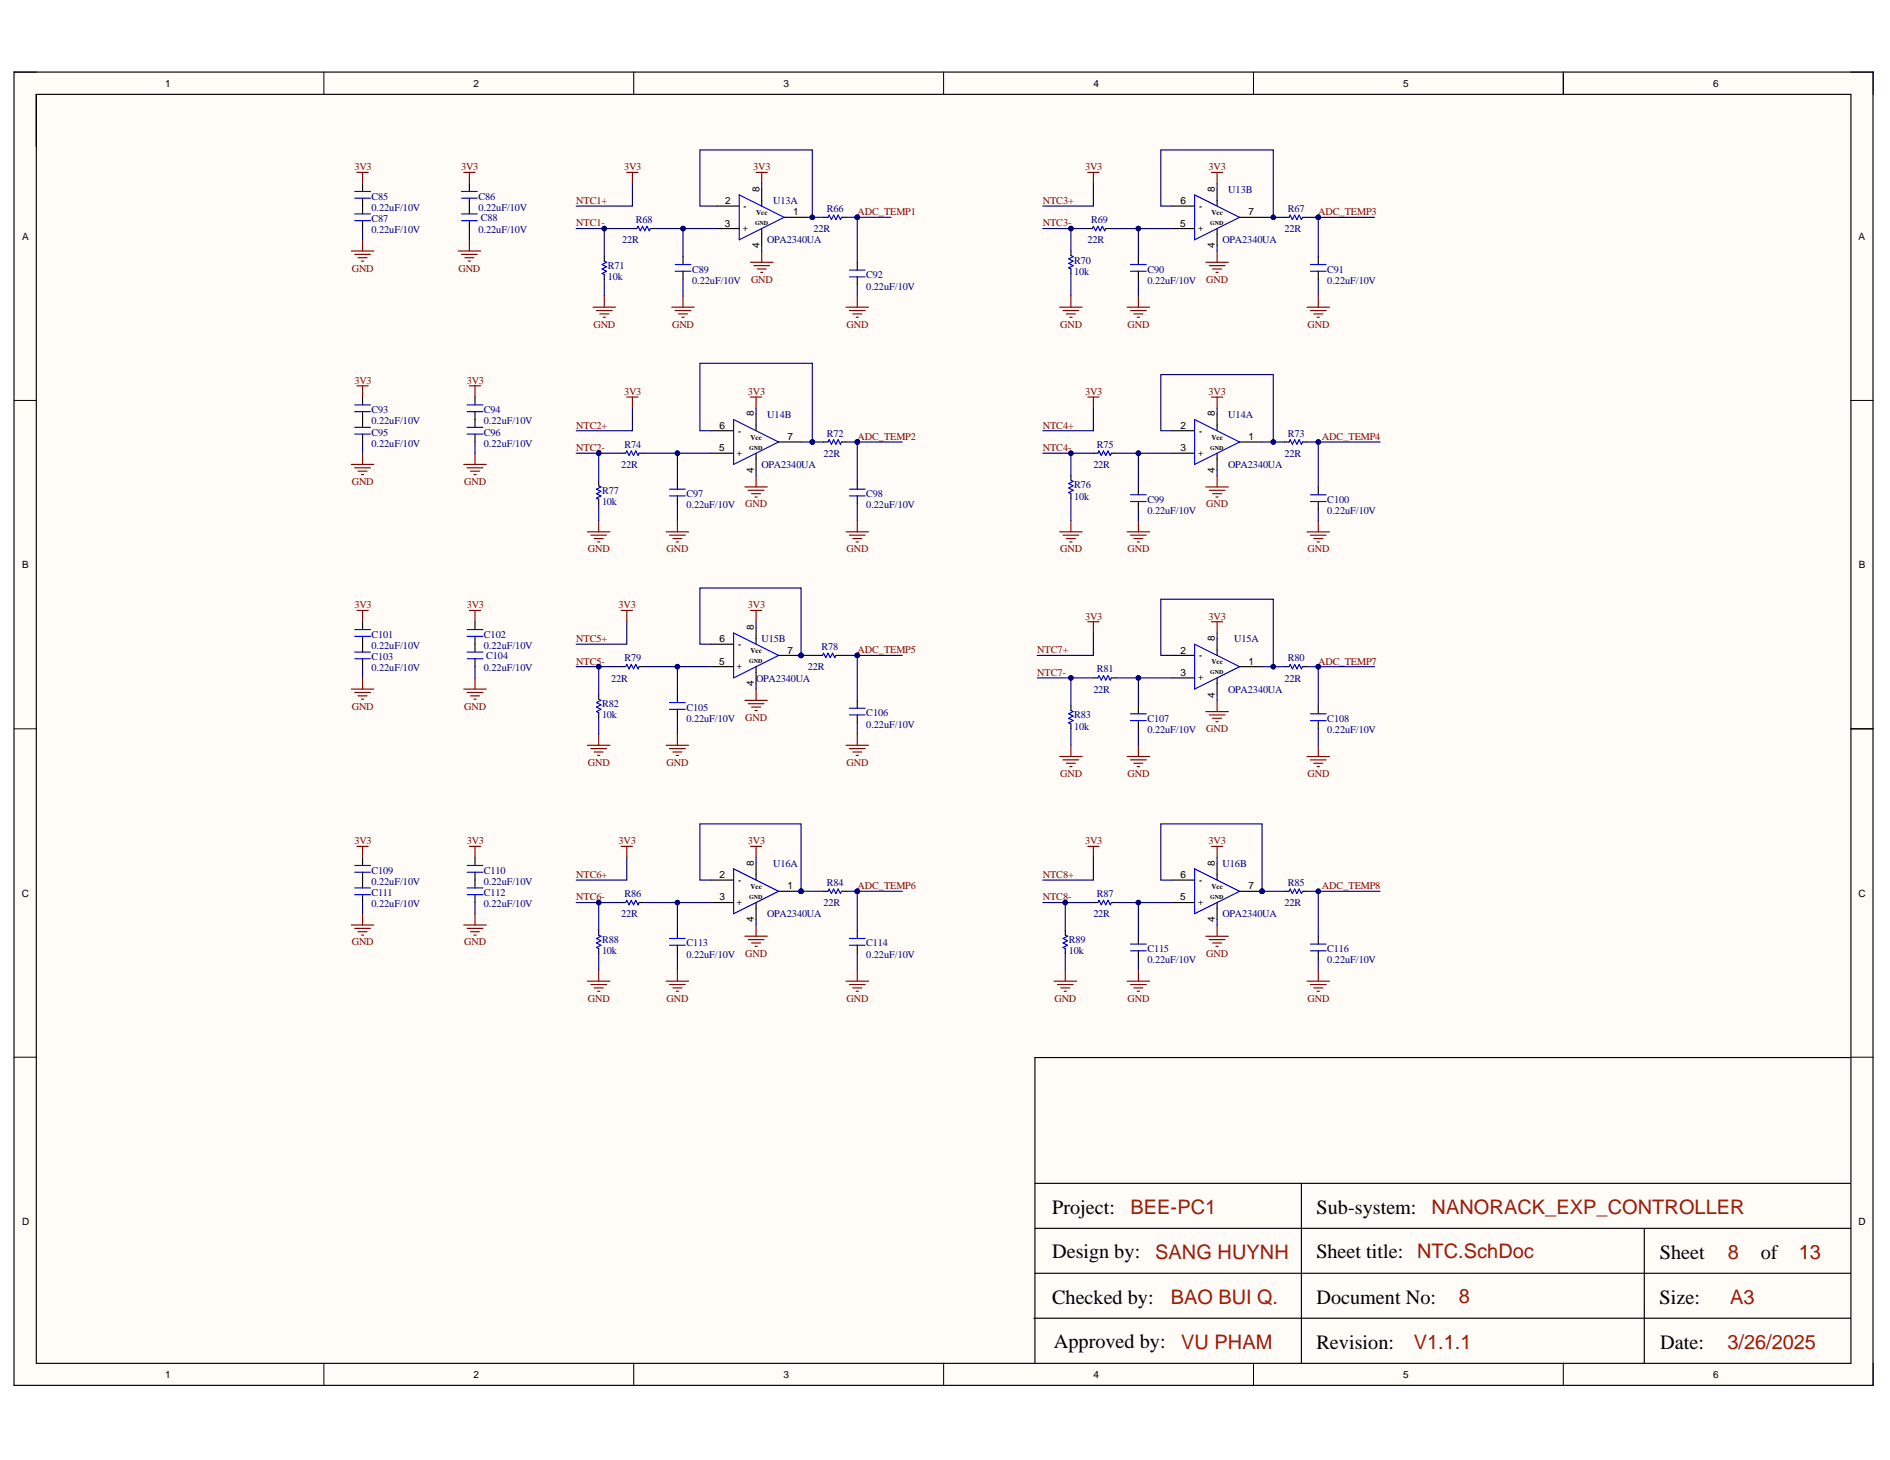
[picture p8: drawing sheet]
<svg xmlns="http://www.w3.org/2000/svg" width="279mm" height="216mm" viewBox="0 0 279 216" stroke-linecap="round" stroke-linejoin="round" font-family="sans-serif">
<defs><g id="words">
<g font-size="3">
<text x="155.5" y="179.5">Project:</text>
<text x="194.6" y="179.5">Sub-system:</text>
<text x="155.5" y="186">Design by:</text>
<text x="194.6" y="186">Sheet title: NTC.SchDoc</text>
<text x="245.4" y="186.2">Sheet</text>
<text x="260.3" y="186.2">of</text>
<text x="155.5" y="192.8">Checked by:</text>
<text x="194.6" y="192.8">Document No:</text>
<text x="245.3" y="192.8">Size:</text>
<text x="155.8" y="199.3">Approved by:</text>
<text x="194.6" y="199.4">Revision:</text>
<text x="245.4" y="199.4">Date:</text>
</g>
<g font-size="3" fill="#a61c00">
<text x="167.1" y="179.5">BEE-PC1</text>
<text x="211.6" y="179.5">NANORACK_EXP_CONTROLLER</text>
<text x="170.8" y="186.2">SANG HUYNH</text>
<text x="255.4" y="186.2">8</text>
<text x="265.9" y="186.2">13</text>
<text x="173.1" y="192.8">BAO BUI Q.</text>
<text x="215.7" y="192.6">8</text>
<text x="255.8" y="192.8">A3</text>
<text x="174.6" y="199.4">VU PHAM</text>
<text x="209" y="199.4">V1.1.1</text>
<text x="255.4" y="199.4">3/26/2025</text>
</g>
<g font-size="1.5">
<text x="24.4" y="12.9">1</text>
<text x="70" y="12.9">2</text>
<text x="115.8" y="12.9">3</text>
<text x="161.6" y="12.9">4</text>
<text x="207.4" y="12.9">5</text>
<text x="253.2" y="12.9">6</text>
<text x="112.3" y="28.3" transform="rotate(-90 112.3 28.3)">8</text>
<text x="179.6" y="28.3" transform="rotate(-90 179.6 28.3)">8</text>
<text x="3.3" y="35.5">A</text>
<text x="107.2" y="33.5">3</text>
<text x="107.2" y="30.2">2</text>
<text x="117.2" y="31.8">1</text>
<text x="174.5" y="33.5">5</text>
<text x="174.5" y="30.2">6</text>
<text x="184.6" y="31.8">7</text>
<text x="274.8" y="35.5">A</text>
<text x="112.3" y="36.7" transform="rotate(-90 112.3 36.7)">4</text>
<text x="179.6" y="36.7" transform="rotate(-90 179.6 36.7)">4</text>
<text x="106.4" y="63.4">6</text>
<text x="111.4" y="61.5" transform="rotate(-90 111.4 61.5)">8</text>
<text x="116.4" y="65.1">7</text>
<text x="174.5" y="63.4">2</text>
<text x="179.6" y="61.5" transform="rotate(-90 179.6 61.5)">8</text>
<text x="184.6" y="65.1">1</text>
<text x="106.3" y="66.7">5</text>
<text x="111.4" y="69.9" transform="rotate(-90 111.4 69.9)">4</text>
<text x="174.5" y="66.7">3</text>
<text x="179.6" y="69.9" transform="rotate(-90 179.6 69.9)">4</text>
<text x="3.3" y="84">B</text>
<text x="274.8" y="84">B</text>
<text x="106.4" y="95">6</text>
<text x="111.4" y="93.1" transform="rotate(-90 111.4 93.1)">8</text>
<text x="179.6" y="94.7" transform="rotate(-90 179.6 94.7)">8</text>
<text x="106.3" y="98.3">5</text>
<text x="111.4" y="101.5" transform="rotate(-90 111.4 101.5)">4</text>
<text x="116.4" y="96.6">7</text>
<text x="174.5" y="96.6">2</text>
<text x="174.5" y="99.9">3</text>
<text x="184.6" y="98.3">1</text>
<text x="179.6" y="103.1" transform="rotate(-90 179.6 103.1)">4</text>
<text x="106.4" y="129.9">2</text>
<text x="111.4" y="128" transform="rotate(-90 111.4 128)">8</text>
<text x="116.4" y="131.5">1</text>
<text x="174.5" y="129.9">6</text>
<text x="179.6" y="128" transform="rotate(-90 179.6 128)">8</text>
<text x="184.6" y="131.5">7</text>
<text x="3.2" y="132.6">C</text>
<text x="106.4" y="133.1">3</text>
<text x="111.4" y="136.4" transform="rotate(-90 111.4 136.4)">4</text>
<text x="174.5" y="133.1">5</text>
<text x="179.6" y="136.4" transform="rotate(-90 179.6 136.4)">4</text>
<text x="274.7" y="132.6">C</text>
<text x="3.3" y="181.1">D</text>
<text x="274.8" y="181.1">D</text>
<text x="24.4" y="203.8">1</text>
<text x="70" y="203.8">2</text>
<text x="115.8" y="203.8">3</text>
<text x="161.6" y="203.8">4</text>
<text x="207.4" y="203.8">5</text>
<text x="253.2" y="203.8">6</text>
</g>
<g font-size="1.5" fill="#800000">
<text x="52.4" y="25.2">3V3</text>
<text x="68.2" y="25.2">3V3</text>
<text x="92.3" y="25.2">3V3</text>
<text x="111.4" y="25.2">3V3</text>
<text x="160.4" y="25.2">3V3</text>
<text x="178.7" y="25.2">3V3</text>
<text x="85.2" y="33.5">NTC1-</text>
<text x="85.2" y="30.2">NTC1+</text>
<text x="126.7" y="31.8">ADC_TEMP1</text>
<text x="154.1" y="33.5">NTC3-</text>
<text x="154.1" y="30.2">NTC3+</text>
<text x="194.9" y="31.8">ADC_TEMP3</text>
<text x="52" y="40.2">GND</text>
<text x="67.8" y="40.2">GND</text>
<text x="111" y="41.8">GND</text>
<text x="178.3" y="41.8">GND</text>
<text x="87.7" y="48.4">GND</text>
<text x="99.4" y="48.4">GND</text>
<text x="125.1" y="48.4">GND</text>
<text x="156.7" y="48.4">GND</text>
<text x="166.7" y="48.4">GND</text>
<text x="193.3" y="48.4">GND</text>
<text x="52.4" y="56.8">3V3</text>
<text x="69" y="56.8">3V3</text>
<text x="92.3" y="58.4">3V3</text>
<text x="110.6" y="58.4">3V3</text>
<text x="160.4" y="58.4">3V3</text>
<text x="178.7" y="58.4">3V3</text>
<text x="85.2" y="63.4">NTC2+</text>
<text x="126.7" y="65">ADC_TEMP2</text>
<text x="154.1" y="63.4">NTC4+</text>
<text x="195.4" y="65">ADC_TEMP4</text>
<text x="52" y="71.7">GND</text>
<text x="68.6" y="71.7">GND</text>
<text x="85.2" y="66.7">NTC2-</text>
<text x="154.1" y="66.7">NTC4-</text>
<text x="110.2" y="75">GND</text>
<text x="178.3" y="75">GND</text>
<text x="86.9" y="81.6">GND</text>
<text x="98.6" y="81.6">GND</text>
<text x="125.1" y="81.6">GND</text>
<text x="156.7" y="81.6">GND</text>
<text x="166.7" y="81.6">GND</text>
<text x="193.3" y="81.6">GND</text>
<text x="52.4" y="90">3V3</text>
<text x="69" y="90">3V3</text>
<text x="91.4" y="90">3V3</text>
<text x="110.6" y="90">3V3</text>
<text x="85.2" y="95">NTC5+</text>
<text x="160.4" y="91.6">3V3</text>
<text x="178.7" y="91.6">3V3</text>
<text x="85.2" y="98.3">NTC5-</text>
<text x="126.7" y="96.6">ADC_TEMP5</text>
<text x="153.3" y="99.9">NTC7-</text>
<text x="153.3" y="96.6">NTC7+</text>
<text x="194.9" y="98.3">ADC_TEMP7</text>
<text x="52" y="104.9">GND</text>
<text x="68.6" y="104.9">GND</text>
<text x="110.2" y="106.6">GND</text>
<text x="86.9" y="113.2">GND</text>
<text x="98.6" y="113.2">GND</text>
<text x="125.1" y="113.2">GND</text>
<text x="178.3" y="108.3">GND</text>
<text x="156.7" y="114.9">GND</text>
<text x="166.7" y="114.9">GND</text>
<text x="193.3" y="114.9">GND</text>
<text x="52.4" y="124.9">3V3</text>
<text x="69" y="124.9">3V3</text>
<text x="91.4" y="124.9">3V3</text>
<text x="110.6" y="124.9">3V3</text>
<text x="160.4" y="124.9">3V3</text>
<text x="178.7" y="124.9">3V3</text>
<text x="85.2" y="129.9">NTC6+</text>
<text x="126.7" y="131.5">ADC_TEMP6</text>
<text x="154.1" y="129.9">NTC8+</text>
<text x="195.4" y="131.5">ADC_TEMP8</text>
<text x="85.2" y="133.1">NTC6-</text>
<text x="154.1" y="133.1">NTC8-</text>
<text x="52" y="139.8">GND</text>
<text x="68.6" y="139.8">GND</text>
<text x="110.2" y="141.5">GND</text>
<text x="178.3" y="141.5">GND</text>
<text x="86.9" y="148.1">GND</text>
<text x="98.6" y="148.1">GND</text>
<text x="125.1" y="148.1">GND</text>
<text x="155.9" y="148.1">GND</text>
<text x="166.7" y="148.1">GND</text>
<text x="193.3" y="148.1">GND</text>
</g>
<g font-size="1.5" fill="#000080">
<text x="54.9" y="29.5">C85</text>
<text x="70.7" y="29.5">C86</text>
<text x="181.6" y="28.5">U13B</text>
<text x="54.9" y="31.2">0.22uF/10V</text>
<text x="54.9" y="32.8">C87</text>
<text x="54.9" y="34.5">0.22uF/10V</text>
<text x="70.7" y="34.5">0.22uF/10V</text>
<text x="70.7" y="31.2">0.22uF/10V</text>
<text x="71.1" y="32.7">C88</text>
<text x="92" y="36">22R</text>
<text x="94" y="33">R68</text>
<text x="113.4" y="36">OPA2340UA</text>
<text x="114.3" y="30.2">U13A</text>
<text x="120.2" y="34.3">22R</text>
<text x="122.2" y="31.3">R66</text>
<text x="160.8" y="36">22R</text>
<text x="161.3" y="33">R69</text>
<text x="180.7" y="36">OPA2340UA</text>
<text x="189.9" y="34.3">22R</text>
<text x="190.4" y="31.3">R67</text>
<text x="89.8" y="39.8">R71</text>
<text x="89.8" y="41.5">10k</text>
<text x="102.3" y="40.3">C89</text>
<text x="102.3" y="42">0.22uF/10V</text>
<text x="128.1" y="41.1">C92</text>
<text x="158.8" y="39">R70</text>
<text x="158.8" y="40.6">10k</text>
<text x="169.6" y="40.3">C90</text>
<text x="169.6" y="42">0.22uF/10V</text>
<text x="196.2" y="40.3">C91</text>
<text x="196.2" y="42">0.22uF/10V</text>
<text x="128.1" y="42.8">0.22uF/10V</text>
<text x="54.9" y="61.1">C93</text>
<text x="54.9" y="62.7">0.22uF/10V</text>
<text x="54.9" y="64.4">C95</text>
<text x="71.5" y="61.1">C94</text>
<text x="71.5" y="62.7">0.22uF/10V</text>
<text x="71.5" y="64.4">C96</text>
<text x="113.4" y="61.7">U14B</text>
<text x="122.2" y="64.6">R72</text>
<text x="181.6" y="61.7">U14A</text>
<text x="190.4" y="64.6">R73</text>
<text x="54.9" y="66.1">0.22uF/10V</text>
<text x="71.5" y="66.1">0.22uF/10V</text>
<text x="91.8" y="69.2">22R</text>
<text x="92.3" y="66.2">R74</text>
<text x="112.6" y="69.2">OPA2340UA</text>
<text x="121.8" y="67.5">22R</text>
<text x="161.6" y="69.2">22R</text>
<text x="162.1" y="66.2">R75</text>
<text x="181.6" y="69.2">OPA2340UA</text>
<text x="189.9" y="67.5">22R</text>
<text x="89" y="73">R77</text>
<text x="89" y="74.7">10k</text>
<text x="101.5" y="73.5">C97</text>
<text x="101.5" y="75.2">0.22uF/10V</text>
<text x="128.1" y="73.5">C98</text>
<text x="128.1" y="75.2">0.22uF/10V</text>
<text x="158.8" y="72.2">R76</text>
<text x="158.8" y="73.9">10k</text>
<text x="169.6" y="74.3">C99</text>
<text x="169.6" y="76">0.22uF/10V</text>
<text x="196.2" y="74.3">C100</text>
<text x="196.2" y="76">0.22uF/10V</text>
<text x="54.9" y="94.3">C101</text>
<text x="54.9" y="96">0.22uF/10V</text>
<text x="71.5" y="94.3">C102</text>
<text x="71.5" y="96">0.22uF/10V</text>
<text x="112.6" y="95">U15B</text>
<text x="182.4" y="95">U15A</text>
<text x="54.9" y="97.6">C103</text>
<text x="54.9" y="99.3">0.22uF/10V</text>
<text x="71.5" y="99.3">0.22uF/10V</text>
<text x="71.9" y="97.4">C104</text>
<text x="90.3" y="100.8">22R</text>
<text x="92.3" y="97.8">R79</text>
<text x="111.8" y="100.8">OPA2340UA</text>
<text x="119.4" y="99.1">22R</text>
<text x="121.4" y="96.1">R78</text>
<text x="162.1" y="99.4">R81</text>
<text x="189.9" y="100.8">22R</text>
<text x="190.4" y="97.8">R80</text>
<text x="89" y="104.6">R82</text>
<text x="89" y="106.2">10k</text>
<text x="101.5" y="105.1">C105</text>
<text x="101.5" y="106.7">0.22uF/10V</text>
<text x="128.1" y="105.9">C106</text>
<text x="128.1" y="107.6">0.22uF/10V</text>
<text x="158.8" y="106.2">R83</text>
<text x="158.8" y="107.9">10k</text>
<text x="161.6" y="102.4">22R</text>
<text x="169.6" y="106.7">C107</text>
<text x="181.6" y="102.4">OPA2340UA</text>
<text x="196.2" y="106.7">C108</text>
<text x="169.6" y="108.4">0.22uF/10V</text>
<text x="196.2" y="108.4">0.22uF/10V</text>
<text x="54.9" y="129.2">C109</text>
<text x="54.9" y="130.8">0.22uF/10V</text>
<text x="71.5" y="129.2">C110</text>
<text x="71.5" y="130.8">0.22uF/10V</text>
<text x="114.3" y="128.2">U16A</text>
<text x="122.2" y="131">R84</text>
<text x="180.7" y="128.2">U16B</text>
<text x="190.4" y="131">R85</text>
<text x="54.9" y="132.5">C111</text>
<text x="54.9" y="134.2">0.22uF/10V</text>
<text x="71.5" y="132.5">C112</text>
<text x="71.5" y="134.2">0.22uF/10V</text>
<text x="91.8" y="135.6">22R</text>
<text x="92.3" y="132.6">R86</text>
<text x="113.4" y="135.6">OPA2340UA</text>
<text x="121.8" y="134">22R</text>
<text x="161.6" y="135.6">22R</text>
<text x="162.1" y="132.6">R87</text>
<text x="180.7" y="135.6">OPA2340UA</text>
<text x="189.9" y="134">22R</text>
<text x="89" y="139.5">R88</text>
<text x="89" y="141.1">10k</text>
<text x="101.5" y="140">C113</text>
<text x="101.5" y="141.6">0.22uF/10V</text>
<text x="128.1" y="140">C114</text>
<text x="128.1" y="141.6">0.22uF/10V</text>
<text x="158" y="139.5">R89</text>
<text x="158" y="141.1">10k</text>
<text x="169.6" y="140.8">C115</text>
<text x="169.6" y="142.4">0.22uF/10V</text>
<text x="196.2" y="140.8">C116</text>
<text x="196.2" y="142.4">0.22uF/10V</text>
</g>
<g font-size="1.4">
<text x="109.8" y="34.2">+</text>
<text x="109.9" y="30.9">-</text>
<text x="177.1" y="34.2">+</text>
<text x="177.3" y="30.9">-</text>
<text x="109.1" y="64.1">-</text>
<text x="177.3" y="64.1">-</text>
<text x="109" y="67.4">+</text>
<text x="177.1" y="67.4">+</text>
<text x="109.1" y="95.6">-</text>
<text x="109" y="99">+</text>
<text x="177.1" y="100.6">+</text>
<text x="177.3" y="97.3">-</text>
<text x="109.1" y="130.5">-</text>
<text x="177.3" y="130.5">-</text>
<text x="109" y="133.9">+</text>
<text x="177.1" y="133.9">+</text>
</g>
<g font-size="1.1">
<text x="111.8" y="31.7">Vcc</text>
<text x="179.1" y="31.7">Vcc</text>
<text x="110.9" y="65">Vcc</text>
<text x="179.1" y="65">Vcc</text>
<text x="110.9" y="96.6">Vcc</text>
<text x="179.1" y="98.2">Vcc</text>
<text x="110.9" y="131.4">Vcc</text>
<text x="179.1" y="131.4">Vcc</text>
</g>
<g font-size=".9">
<text x="111.6" y="33.3">GND</text>
<text x="178.9" y="33.3">GND</text>
<text x="110.8" y="66.5">GND</text>
<text x="178.9" y="66.5">GND</text>
<text x="110.8" y="98.1">GND</text>
<text x="178.9" y="99.7">GND</text>
<text x="110.8" y="132.9">GND</text>
<text x="178.9" y="132.9">GND</text>
</g>
</g></defs>
<g fill="#fffcf8">
<path d="M2.1 10.7h274.8v194.2h-274.8z" fill-rule="evenodd"/>
<path d="M5.4 14h268.2v187.6h-268.2z" fill-rule="evenodd"/>
</g>
<g fill="none" stroke="#000" stroke-width=".15">
<path d="M2.1 10.7h3.3M47.9 10.7v3.3M93.7 10.7v3.3M139.5 10.7v3.3M185.3 10.7v3.3M231.1 10.7v3.3M273.6 10.7h3.3v3.3M2.1 59.2h3.3M273.6 59.2h3.3M2.1 107.8h3.3M273.6 107.8h3.3M2.1 156.3h3.3"/>
<path d="M273.6 156.3h3.3M47.9 201.6v3.3M93.7 201.6v3.3M139.5 201.6v3.3M185.3 201.6v3.3M231.1 201.6v3.3M276.9 201.6v3.3"/>
</g>
<path d="M2.1 10.7h274.8v194.2h-274.8zM5.4 14h268.2v187.6h-268.2zM231.1 10.7v3.3M273.6 107.8h3.3M273.5 156.4h-120.5v45.2M153 175h120.5M192.4 175v26.6M152.8 194.9h120.7M153 188.3h120.5M153 181.6h120.5M243.1 181.6v20" fill="none" stroke="#000" stroke-width=".17"/>
<g fill="none" stroke="#800000" stroke-width=".17">
<path d="M92.7 25.5h1.6M93.5 25.5v1.7M110.9 38.8h3.4M111.4 39.3h2.4M111.8 25.5h1.6M111.9 39.8h1.4M112.6 25.5v1.7M112.6 37.1v1.7M87.7 45.4h3.3M88.2 45.9h2.3M88.7 46.4h1.3M89.2 46.9h.3"/>
<path d="M89.3 43.8v1.6M112.4 40.3h.4"/>
</g>
<circle cx="126.7" cy="32.1" r=".33" fill="#000080"/>
<circle cx="126.7" cy="32.1" r=".33" fill="none" stroke="#000080" stroke-width=".15"/>
<g fill="none" stroke="#800000" stroke-width=".17">
<path d="M160.8 58.7h1.7M161.6 58.7v1.7M179.1 58.7h1.6M179.9 58.7v1.7M156.7 78.6h3.3M157.1 79.1h2.4M157.6 79.6h1.4M158.3 77v1.6M178.3 72h3.3M178.8 72.5h2.3M179.3 73h1.3M179.8 73.5h.3"/>
<path d="M179.9 70.3v1.7M158.1 80.1h.4"/>
</g>
<circle cx="126.7" cy="65.4" r=".33" fill="#000080"/>
<circle cx="126.7" cy="65.4" r=".33" fill="none" stroke="#000080" stroke-width=".15"/>
<g fill="none" stroke="#800000" stroke-width=".17">
<path d="M92.7 58.7h1.6M93.5 58.7v1.7M110.9 58.7h1.7M111.8 58.7v1.7M86.8 78.6h3.4M87.3 79.1h2.4M87.8 79.6h1.4M88.5 77v1.6M110.1 72h3.3M110.6 72.5h2.3M111.1 73h1.3M111.6 73.5h.3"/>
<path d="M111.8 70.3v1.7M88.3 80.1h.4"/>
</g>
<circle cx="194.9" cy="32.1" r=".33" fill="#000080"/>
<circle cx="194.9" cy="32.1" r=".33" fill="none" stroke="#000080" stroke-width=".15"/>
<g fill="none" stroke="#800000" stroke-width=".17">
<path d="M51.9 37.1h3.4M52.4 37.6h2.4M52.8 25.5h1.6M52.9 38.1h1.4M53.4 38.6h.4M53.6 25.5v1.7M53.6 35.5v1.6M67.7 37.1h3.4M68.2 37.6h2.4M68.6 25.5h1.6M68.7 38.1h1.4M69.2 38.6h.4"/>
<path d="M69.4 25.5v1.7M69.4 35.5v1.6M160.8 25.5h1.7M161.6 25.5v1.7M178.3 38.8h3.3M178.8 39.3h2.3M179.1 25.5h1.6M179.3 39.8h1.3M179.9 25.5v1.7M179.9 37.1v1.7M52.8 57.1h1.6M53.6 57.1v1.6"/>
<path d="M69.4 57.1h1.7M70.2 57.1v1.6M99.3 45.4h3.3M99.8 45.9h2.3M100.3 46.4h1.3M100.8 46.9h.3M101 43.8v1.6M125.1 45.4h3.3M125.6 45.9h2.3M126.1 46.4h1.3M126.6 46.9h.3M126.7 43.8v1.6"/>
<path d="M156.7 45.4h3.3M157.1 45.9h2.4M157.6 46.4h1.4M158.1 46.9h.4M158.3 43.8v1.6M166.6 45.4h3.3M167.1 45.9h2.4M167.6 46.4h1.3M168.1 46.9h.4M168.3 43.8v1.6M179.8 40.3h.3M193.2 45.4h3.3"/>
<path d="M193.7 45.9h2.3M194.2 46.4h1.3M194.7 46.9h.4M194.9 43.8v1.6M51.9 68.7h3.4M52.4 69.2h2.4M52.9 69.7h1.4M53.4 70.2h.4M53.6 67v1.7M68.6 68.7h3.3M69.1 69.2h2.3M69.6 69.7h1.3"/>
<path d="M70.1 70.2h.3M70.2 67v1.7M98.5 78.6h3.3M99 79.1h2.3M99.5 79.6h1.3M100.1 77v1.6M125.1 78.6h3.3M125.6 79.1h2.3M126.1 79.6h1.3M126.7 77v1.6M166.6 78.6h3.3M167.1 79.1h2.4"/>
<path d="M167.6 79.6h1.3M168.3 77v1.6M193.2 78.7h3.3M193.7 79.1h2.3M194.2 79.6h1.3M194.9 77v1.7M100 80.1h.3M126.6 80.1h.3M168.1 80.1h.4M194.7 80.1h.4M160.8 125.2h1.7M161.6 125.2v1.6"/>
<path d="M178.3 138.5h3.3M178.8 138.9h2.3M179.1 125.2h1.6M179.3 139.4h1.3M179.8 139.9h.3M179.9 125.2v1.6M179.9 136.8v1.7M155.8 145.1h3.3M156.3 145.6h2.3M156.8 146.1h1.3M157.3 146.6h.3M157.5 143.4v1.7"/>
</g>
<g fill="none" stroke="#000" stroke-width=".17">
<path d="M53.6 27.2v1.1M53.6 29.3v2.3M53.6 32.6v1.2M69.4 27.2v1.1M69.4 29.3v2.3M69.4 32.6v1.2M89.3 37.9v.7M101 37.9v1.2M106 30.5h3.3M106 33.8h3.3M112.6 28v2.5M112.6 33.8v2.5"/>
<path d="M115.9 32.1h3.4M121.7 32.1h.7M124.4 32.1h.7M126.7 38.8v1.1M158.3 37.1v.7M158.3 39.8v.6M168.3 37.9v1.2M173.3 30.5h3.3M173.3 33.8h3.3M179.9 28v2.5M179.9 33.8v2.5M183.2 32.1h3.4"/>
<path d="M189.9 32.1h.7M192.6 32.1h.6M194.9 38v1.1M53.6 58.7v1.2M70.2 58.7v1.2M89.3 40.6v.7M101 40.1v1.2M126.7 40.9v1.2M168.3 40.1v1.2M194.9 40.1v1.2M53.6 60.9v2.3M53.6 64.2v1.2"/>
<path d="M70.2 60.9v2.3M70.2 64.2v1.2M88.5 71.2v.6M88.5 73.8v.7M100.1 71.2v1.1M100.1 73.3v1.2M105.1 63.7h3.3M105.1 67h3.3M111.8 61.2v2.5M111.8 67v2.5M115.1 65.4h3.3M121.7 65.4h.7"/>
<path d="M124.4 65.4h.7M126.7 71.2v1.1M126.7 73.3v1.2M158.3 70.3v.7M158.3 73v.7M168.3 72v1.2M168.3 74.2v1.1M173.3 63.7h3.3M173.3 67h3.3M179.9 61.2v2.5M179.9 67v2.5M183.2 65.4h3.4"/>
<path d="M189.9 65.4h.7M192.6 65.4h.6M194.9 72v1.2M194.9 74.2v1.1"/>
</g>
<g fill="none" stroke="#00f" stroke-width=".17">
<path d="M52.4 32.6h2.4M52.4 31.6h2.4M52.4 29.3h2.4M52.4 28.3h2.4M68.2 32.6h2.4M68.2 31.6h2.4M68.2 29.3h2.4M68.2 28.3h2.4M89.3 38.6l.4 .2-.7 .3 .7 .3-.7 .4 .7 .3-.7 .3 .3 .2M99.8 39.1h2.3M109.3 28.8l6.6 3.3-6.6 3.4zM122.4 32.1l.2-.3 .3 .7 .3-.7 .4 .7 .3-.7 .3 .7 .2-.4"/>
<path d="M125.6 39.9h2.3M158.3 37.8l.3 .1-.6 .4 .6 .3-.6 .3 .6 .4-.6 .3 .3 .2M167.1 39.1h2.4M176.6 28.8l6.6 3.3-6.6 3.4zM190.6 32.1l.1-.3 .4 .7 .3-.7 .3 .7 .4-.7 .3 .7 .2-.4M193.7 39.1h2.3M52.4 59.9h2.4M69.1 59.9h2.3M99.8 40.1h2.3M125.6 40.9h2.3M167.1 40.1h2.4M193.7 40.1h2.3"/>
<path d="M52.4 60.9h2.4M52.4 64.2h2.4M52.4 63.2h2.4M69.1 60.9h2.3M69.1 64.2h2.3M69.1 63.2h2.3M88.5 71.8l.3 .2-.6 .3 .6 .4-.6 .3 .6 .3-.6 .4 .3 .1M99 73.3h2.3M99 72.3h2.3M108.4 62l6.7 3.4-6.7 3.3zM122.4 65.4l.2-.4 .3 .7 .3-.7 .4 .7 .3-.7 .3 .7 .2-.3M125.6 73.3h2.3"/>
<path d="M125.6 72.3h2.3M158.3 71l.3 .2-.6 .3 .6 .3-.6 .4 .6 .3-.6 .3 .3 .2M167.1 74.2h2.4M167.1 73.2h2.4M176.6 62l6.6 3.4-6.6 3.3zM190.6 65.4l.1-.4 .4 .7 .3-.7 .3 .7 .4-.7 .3 .7 .2-.3M193.7 74.2h2.3M193.7 73.2h2.3"/>
</g>
<circle cx="194.9" cy="98.6" r=".33" fill="#000080"/>
<circle cx="194.9" cy="98.6" r=".33" fill="none" stroke="#000080" stroke-width=".15"/>
<g fill="none" stroke="#800000" stroke-width=".17">
<path d="M160.8 91.9h1.7M161.6 91.9v1.7M179.1 91.9h1.6M179.9 91.9v1.7M156.7 111.9h3.3M157.1 112.4h2.4M157.6 112.9h1.4M158.1 113.4h.4M158.3 110.2v1.7M166.6 111.9h3.3M167.1 112.4h2.4M167.6 112.9h1.3"/>
<path d="M168.1 113.4h.4M168.3 110.2v1.7M178.3 105.2h3.3M178.8 105.7h2.3M179.3 106.2h1.3M179.8 106.7h.3M179.9 103.6v1.6M193.2 111.9h3.3M193.7 112.4h2.3M194.2 112.9h1.3M194.7 113.4h.4M194.9 110.2v1.7"/>
<path d="M166.6 145.1h3.3M167.1 145.6h2.4M167.6 146.1h1.3M168.1 146.6h.4M168.3 143.4v1.7"/>
</g>
<g fill="none" stroke="#000" stroke-width=".17">
<path d="M173.3 96.9h3.3M179.9 94.4v2.5M183.2 98.6h3.4M189.9 98.6h.7M192.6 98.6h.6M158.3 104.4v.7M158.3 107.1v.6M168.3 104.4v1.2M168.3 106.6v1.1M173.3 100.2h3.3M179.9 100.2v2.5M194.9 104.4v1.2"/>
<path d="M194.9 106.6v1.1M157.5 137.6v.7M168.3 138.4v1.2M189.9 131.8h.7M192.6 131.8h.6M157.5 140.3v.6M168.3 140.6v1.2"/>
</g>
<path d="M176.6 95.3l6.6 3.3-6.6 3.3zM190.6 98.6l.1-.4 .4 .7 .3-.7 .3 .7 .4-.7 .3 .7 .2-.3M158.3 105.1l.3 .1-.6 .4 .6 .3-.6 .3 .6 .4-.6 .3 .3 .2M167.1 106.6h2.4M167.1 105.6h2.4M193.7 106.6h2.3M193.7 105.6h2.3M157.5 138.3l.3 .1-.7 .4 .7 .3-.7 .3 .7 .4-.7 .3 .4 .2M167.1 139.6h2.4M190.6 131.8l.1-.3 .4 .6 .3-.6 .3 .6 .4-.6 .3 .6 .2-.3M167.1 140.6h2.4" fill="none" stroke="#00f" stroke-width=".17"/>
<circle cx="186.6" cy="131.8" r=".33" fill="#000080"/>
<circle cx="186.6" cy="131.8" r=".33" fill="none" stroke="#000080" stroke-width=".15"/>
<path d="M176.6 128.5l6.6 3.3-6.6 3.3z" fill="none" stroke="#00f" stroke-width=".17"/>
<path d="M179.9 129.3v.8M179.9 133.5v.8M183.2 131.8h3.4" fill="none" stroke="#000" stroke-width=".17"/>
<circle cx="186.6" cy="131.8" r=".33" fill="#000080"/>
<circle cx="186.6" cy="131.8" r=".33" fill="none" stroke="#000080" stroke-width=".15"/>
<path d="M173.3 130.1h3.3M173.3 133.5h3.3M179.9 127.7v1.6M179.9 134.3v1.7M194.9 138.5v1.1M194.9 140.6v1.2" fill="none" stroke="#000" stroke-width=".17"/>
<g fill="none" stroke="#800000" stroke-width=".17">
<path d="M91.8 90.3h1.7M92.7 90.3v1.6M110.9 90.3h1.7M111.8 90.3v1.6M86.8 110.2h3.4M87.3 110.7h2.4M87.8 111.2h1.4M88.3 111.7h.4M88.5 108.5v1.7M110.1 103.6h3.3M110.6 104.1h2.3M111.1 104.6h1.3"/>
<path d="M111.6 105.1h.3M111.8 101.9v1.7M193.2 145.1h3.3M193.7 145.6h2.3M194.2 146.1h1.3M194.7 146.6h.4M194.9 143.4v1.7"/>
</g>
<path d="M193.7 139.6h2.3M193.7 140.6h2.3" fill="none" stroke="#00f" stroke-width=".17"/>
<circle cx="126.7" cy="96.9" r=".33" fill="#000080"/>
<circle cx="126.7" cy="96.9" r=".33" fill="none" stroke="#000080" stroke-width=".15"/>
<circle cx="126.7" cy="131.8" r=".33" fill="#000080"/>
<circle cx="126.7" cy="131.8" r=".33" fill="none" stroke="#000080" stroke-width=".15"/>
<g fill="none" stroke="#800000" stroke-width=".17">
<path d="M52.8 90.3h1.6M53.6 90.3v1.6M69.4 90.3h1.7M70.2 90.3v1.6M51.9 101.9h3.4M52.4 102.4h2.4M52.9 102.9h1.4M53.4 103.4h.4M53.6 100.2v1.7M68.6 101.9h3.3M69.1 102.4h2.3M69.6 102.9h1.3"/>
<path d="M70.1 103.4h.3M70.2 100.2v1.7M98.5 110.2h3.3M99 110.7h2.3M99.5 111.2h1.3M100 111.7h.3M100.1 108.5v1.7M125.1 110.2h3.3M125.6 110.7h2.3M126.1 111.2h1.3M126.6 111.7h.3M126.7 108.5v1.7"/>
<path d="M51.9 136.8h3.4M52.4 137.3h2.4M52.8 125.2h1.6M52.9 137.8h1.4M53.4 138.3h.4M53.6 125.2v1.6M53.6 135.1v1.7M91.8 125.2h1.7M92.7 125.2v1.6M110.1 138.4h3.3M110.6 138.9h2.3M110.9 125.2h1.7"/>
<path d="M111.1 139.4h1.3M111.6 139.9h.3M111.8 125.2v1.6M111.8 136.8v1.6M86.8 145.1h3.4M87.3 145.6h2.4M87.8 146.1h1.4M88.3 146.6h.4M88.5 143.4v1.7M98.5 145.1h3.3M99 145.6h2.3M99.5 146.1h1.3"/>
<path d="M100 146.6h.3M100.1 143.4v1.7M125.1 145.1h3.3M125.6 145.6h2.3M126.1 146.1h1.3M126.6 146.6h.3M126.7 143.4v1.7"/>
</g>
<g fill="none" stroke="#000" stroke-width=".17">
<path d="M53.6 91.9v1.2M53.6 94.1v2.3M53.6 97.4v1.2M70.2 91.9v1.2M70.2 94.1v2.3M70.2 97.4v1.2M120.9 96.9h.7M123.6 96.9h.6M88.5 102.7v.7M88.5 105.4v.7M100.1 102.7v1.2M100.1 104.9v1.2"/>
<path d="M126.7 103.6v1.1M126.7 105.7v1.2M53.6 126.8v1.2M53.6 129v2.3M53.6 132.3v1.2M88.5 137.6v.7M100.1 137.6v1.2M100.1 139.8v1.1M121.7 131.8h.7M124.4 131.8h.7M126.7 137.6v1.2M126.7 139.8v1.1"/>
<path d="M88.5 140.3v.6"/>
</g>
<g fill="none" stroke="#00f" stroke-width=".17">
<path d="M52.4 97.4h2.4M52.4 96.4h2.4M52.4 94.1h2.4M52.4 93.1h2.4M69.1 97.4h2.3M69.1 96.4h2.3M69.1 94.1h2.3M69.1 93.1h2.3M121.6 96.9l.1-.3 .4 .6 .3-.6 .3 .6 .4-.6 .3 .6 .2-.3M88.5 103.4l.3 .2-.6 .3 .6 .3-.6 .4 .6 .3-.6 .3 .3 .2M99 104.9h2.3M99 103.9h2.3"/>
<path d="M125.6 105.7h2.3M125.6 104.7h2.3M52.4 129h2.4M52.4 128h2.4M52.4 132.3h2.4M52.4 131.3h2.4M88.5 138.3l.3 .1-.6 .4 .6 .3-.6 .3 .6 .4-.6 .3 .3 .2M99 139.8h2.3M99 138.8h2.3M122.4 131.8l.2-.3 .3 .6 .3-.6 .4 .6 .3-.6 .3 .6 .2-.3M125.6 139.8h2.3M125.6 138.8h2.3"/>
</g>
<circle cx="118.4" cy="96.9" r=".33" fill="#000080"/>
<circle cx="118.4" cy="96.9" r=".33" fill="none" stroke="#000080" stroke-width=".15"/>
<path d="M108.4 93.6l6.7 3.3-6.7 3.3z" fill="none" stroke="#00f" stroke-width=".17"/>
<path d="M111.8 94.4v.9M111.8 98.6v.8M115.1 96.9h3.3" fill="none" stroke="#000" stroke-width=".17"/>
<circle cx="118.4" cy="96.9" r=".33" fill="#000080"/>
<circle cx="118.4" cy="96.9" r=".33" fill="none" stroke="#000080" stroke-width=".15"/>
<path d="M105.1 95.3h3.3M105.1 98.6h3.3M111.8 92.8v1.6M111.8 99.4v1.7" fill="none" stroke="#000" stroke-width=".17"/>
<circle cx="118.4" cy="131.8" r=".33" fill="#000080"/>
<circle cx="118.4" cy="131.8" r=".33" fill="none" stroke="#000080" stroke-width=".15"/>
<path d="M108.4 128.5l6.7 3.3-6.7 3.3z" fill="none" stroke="#00f" stroke-width=".17"/>
<path d="M111.8 129.3v.8M111.8 133.5v.8M115.1 131.8h3.3" fill="none" stroke="#000" stroke-width=".17"/>
<circle cx="118.4" cy="131.8" r=".33" fill="#000080"/>
<circle cx="118.4" cy="131.8" r=".33" fill="none" stroke="#000080" stroke-width=".15"/>
<g fill="none" stroke="#000" stroke-width=".17">
<path d="M93.5 33.8h.7M96.2 33.8h.6M160.8 33.8h.7M163.5 33.8h.6M91.8 67h.7M94.5 67h.7M161.6 67h.7M164.3 67h.7M91.8 98.6h.7M94.5 98.6h.7M161.6 100.2h.7M164.3 100.2h.7"/>
<path d="M70.2 126.8v1.2M70.2 129v2.3M70.2 132.3v1.2M91.8 133.5h.7M94.5 133.5h.7M105.1 130.1h3.3M105.1 133.5h3.3M111.8 127.7v1.6M111.8 134.3v1.7M161.6 133.5h.7M164.3 133.5h.7"/>
</g>
<path d="M68.6 136.8h3.3M69.1 137.3h2.3M69.4 125.2h1.7M69.6 137.8h1.3M70.1 138.3h.3M70.2 125.2v1.6M70.2 135.1v1.7" fill="none" stroke="#800000" stroke-width=".17"/>
<path d="M94.2 33.8l.1-.3 .4 .6 .3-.6 .3 .6 .3-.6 .4 .6 .2-.3M161.5 33.8l.1-.3 .4 .6 .3-.6 .3 .6 .4-.6 .3 .6 .2-.3M92.5 67l.2-.3 .3 .7 .3-.7 .4 .7 .3-.7 .3 .7 .2-.4M162.3 67l.2-.3 .3 .7 .3-.7 .4 .7 .3-.7 .3 .7 .2-.4M92.5 98.6l.2-.4 .3 .7 .3-.7 .4 .7 .3-.7 .3 .7 .2-.3M162.3 100.2l.2-.3 .3 .7 .3-.7 .4 .7 .3-.7 .3 .7 .2-.4M69.1 129h2.3M69.1 128h2.3M69.1 132.3h2.3M69.1 131.3h2.3M92.5 133.5l.2-.4 .3 .7 .3-.7 .4 .7 .3-.7 .3 .7 .2-.3M162.3 133.5l.2-.4 .3 .7 .3-.7 .4 .7 .3-.7 .3 .7 .2-.3" fill="none" stroke="#00f" stroke-width=".17"/>
<path d="M89.3 33.8v4.1M93.5 27.2v3.3h-8.3M89.3 41.3v2.5" fill="none" stroke="#000080" stroke-width=".17"/>
<circle cx="89.3" cy="33.8" r=".33" fill="#000080"/>
<circle cx="89.3" cy="33.8" r=".33" fill="none" stroke="#000080" stroke-width=".15"/>
<path d="M158.3 73.7v3.3M161.6 60.4v3.3h-7.4M168.3 67v5" fill="none" stroke="#000080" stroke-width=".17"/>
<circle cx="168.3" cy="67" r=".33" fill="#000080"/>
<circle cx="168.3" cy="67" r=".33" fill="none" stroke="#000080" stroke-width=".15"/>
<path d="M88.5 74.5v2.5M93.5 60.4v3.3h-8.3M100.1 67v4.2" fill="none" stroke="#000080" stroke-width=".17"/>
<circle cx="100.1" cy="67" r=".33" fill="#000080"/>
<circle cx="100.1" cy="67" r=".33" fill="none" stroke="#000080" stroke-width=".15"/>
<path d="M88.5 67v4.2" fill="none" stroke="#000080" stroke-width=".17"/>
<circle cx="88.5" cy="67" r=".33" fill="#000080"/>
<circle cx="88.5" cy="67" r=".33" fill="none" stroke="#000080" stroke-width=".15"/>
<path d="M161.6 27.2v3.3h-7.4M168.3 33.8v4.1M179.9 36.3v.8M158.3 40.4v3.4" fill="none" stroke="#000080" stroke-width=".17"/>
<circle cx="168.3" cy="33.8" r=".33" fill="#000080"/>
<circle cx="168.3" cy="33.8" r=".33" fill="none" stroke="#000080" stroke-width=".15"/>
<g fill="none" stroke="#000080" stroke-width=".17">
<path d="M53.6 33.8v1.7M69.4 33.8v1.7M112.6 27.2v.8M112.6 36.3v.8M101 41.3v2.5M126.7 42.1v1.7M168.3 41.3v2.5M194.9 41.3v2.5M53.6 65.4v1.6M100.1 74.5v2.5M120.1 65.4h1.6M126.7 74.5v2.5"/>
<path d="M168.3 75.3v1.7M179.9 60.4v.8M179.9 69.5v.8"/>
</g>
<circle cx="120.1" cy="65.4" r=".33" fill="#000080"/>
<circle cx="120.1" cy="65.4" r=".33" fill="none" stroke="#000080" stroke-width=".15"/>
<path d="M126.7 32.1v6.7M179.9 27.2v.8M111.8 60.4v.8M111.8 69.5v.8" fill="none" stroke="#000080" stroke-width=".17"/>
<circle cx="126.7" cy="32.1" r=".33" fill="#000080"/>
<circle cx="126.7" cy="32.1" r=".33" fill="none" stroke="#000080" stroke-width=".15"/>
<path d="M70.2 65.4v1.6M194.9 65.4v6.6" fill="none" stroke="#000080" stroke-width=".17"/>
<circle cx="194.9" cy="65.4" r=".33" fill="#000080"/>
<circle cx="194.9" cy="65.4" r=".33" fill="none" stroke="#000080" stroke-width=".15"/>
<path d="M194.9 32.1v5.9M194.9 75.3v1.7" fill="none" stroke="#000080" stroke-width=".17"/>
<circle cx="194.9" cy="32.1" r=".33" fill="#000080"/>
<circle cx="194.9" cy="32.1" r=".33" fill="none" stroke="#000080" stroke-width=".15"/>
<path d="M106 30.5h-2.5v-8.3h16.6v9.9" fill="none" stroke="#000080" stroke-width=".17"/>
<circle cx="120.1" cy="32.1" r=".33" fill="#000080"/>
<circle cx="120.1" cy="32.1" r=".33" fill="none" stroke="#000080" stroke-width=".15"/>
<path d="M101 33.8v4.1" fill="none" stroke="#000080" stroke-width=".17"/>
<circle cx="101" cy="33.8" r=".33" fill="#000080"/>
<circle cx="101" cy="33.8" r=".33" fill="none" stroke="#000080" stroke-width=".15"/>
<path d="M173.3 30.5h-1.7v-8.3h16.6v9.9" fill="none" stroke="#000080" stroke-width=".17"/>
<circle cx="188.2" cy="32.1" r=".33" fill="#000080"/>
<circle cx="188.2" cy="32.1" r=".33" fill="none" stroke="#000080" stroke-width=".15"/>
<path d="M173.3 63.7h-1.7v-8.3h16.6v10" fill="none" stroke="#000080" stroke-width=".17"/>
<circle cx="188.2" cy="65.4" r=".33" fill="#000080"/>
<circle cx="188.2" cy="65.4" r=".33" fill="none" stroke="#000080" stroke-width=".15"/>
<path d="M193.2 65.4h10.8" fill="none" stroke="#000080" stroke-width=".17"/>
<circle cx="194.9" cy="65.4" r=".33" fill="#000080"/>
<circle cx="194.9" cy="65.4" r=".33" fill="none" stroke="#000080" stroke-width=".15"/>
<path d="M186.6 65.4h3.3" fill="none" stroke="#000080" stroke-width=".17"/>
<circle cx="188.2" cy="65.4" r=".33" fill="#000080"/>
<circle cx="188.2" cy="65.4" r=".33" fill="none" stroke="#000080" stroke-width=".15"/>
<path d="M126.7 65.4v5.8" fill="none" stroke="#000080" stroke-width=".17"/>
<circle cx="126.7" cy="65.4" r=".33" fill="#000080"/>
<circle cx="126.7" cy="65.4" r=".33" fill="none" stroke="#000080" stroke-width=".15"/>
<path d="M161.6 126.8v3.3h-7.4M168.3 133.5v4.9M157.5 140.9v2.5" fill="none" stroke="#000080" stroke-width=".17"/>
<circle cx="168.3" cy="133.5" r=".33" fill="#000080"/>
<circle cx="168.3" cy="133.5" r=".33" fill="none" stroke="#000080" stroke-width=".15"/>
<path d="M157.5 133.5v4.1" fill="none" stroke="#000080" stroke-width=".17"/>
<circle cx="157.5" cy="133.5" r=".33" fill="#000080"/>
<circle cx="157.5" cy="133.5" r=".33" fill="none" stroke="#000080" stroke-width=".15"/>
<path d="M161.6 93.6v3.3h-8.3M158.3 107.7v2.5M168.3 100.2v4.2M179.9 102.7v.9" fill="none" stroke="#000080" stroke-width=".17"/>
<circle cx="168.3" cy="100.2" r=".33" fill="#000080"/>
<circle cx="168.3" cy="100.2" r=".33" fill="none" stroke="#000080" stroke-width=".15"/>
<path d="M179.9 93.6v.8M168.3 107.7v2.5M194.9 107.7v2.5M179.9 126.8v.9M179.9 136v.8M194.9 131.8v6.7M168.3 141.8v1.6" fill="none" stroke="#000080" stroke-width=".17"/>
<circle cx="194.9" cy="131.8" r=".33" fill="#000080"/>
<circle cx="194.9" cy="131.8" r=".33" fill="none" stroke="#000080" stroke-width=".15"/>
<path d="M194.9 98.6v5.8M194.9 141.8v1.6" fill="none" stroke="#000080" stroke-width=".17"/>
<circle cx="194.9" cy="98.6" r=".33" fill="#000080"/>
<circle cx="194.9" cy="98.6" r=".33" fill="none" stroke="#000080" stroke-width=".15"/>
<path d="M165 100.2h8.3" fill="none" stroke="#000080" stroke-width=".17"/>
<circle cx="168.3" cy="100.2" r=".33" fill="#000080"/>
<circle cx="168.3" cy="100.2" r=".33" fill="none" stroke="#000080" stroke-width=".15"/>
<path d="M173.3 96.9h-1.7v-8.3h16.6v10" fill="none" stroke="#000080" stroke-width=".17"/>
<circle cx="188.2" cy="98.6" r=".33" fill="#000080"/>
<circle cx="188.2" cy="98.6" r=".33" fill="none" stroke="#000080" stroke-width=".15"/>
<path d="M173.3 130.1h-1.7v-8.3h15v10" fill="none" stroke="#000080" stroke-width=".17"/>
<circle cx="186.6" cy="131.8" r=".33" fill="#000080"/>
<circle cx="186.6" cy="131.8" r=".33" fill="none" stroke="#000080" stroke-width=".15"/>
<path d="M193.2 98.6h10" fill="none" stroke="#000080" stroke-width=".17"/>
<circle cx="194.9" cy="98.6" r=".33" fill="#000080"/>
<circle cx="194.9" cy="98.6" r=".33" fill="none" stroke="#000080" stroke-width=".15"/>
<path d="M158.3 67v3.3" fill="none" stroke="#000080" stroke-width=".17"/>
<circle cx="158.3" cy="67" r=".33" fill="#000080"/>
<circle cx="158.3" cy="67" r=".33" fill="none" stroke="#000080" stroke-width=".15"/>
<path d="M158.3 33.8v3.3" fill="none" stroke="#000080" stroke-width=".17"/>
<circle cx="158.3" cy="33.8" r=".33" fill="#000080"/>
<circle cx="158.3" cy="33.8" r=".33" fill="none" stroke="#000080" stroke-width=".15"/>
<path d="M154.2 133.5h7.4" fill="none" stroke="#000080" stroke-width=".17"/>
<circle cx="157.5" cy="133.5" r=".33" fill="#000080"/>
<circle cx="157.5" cy="133.5" r=".33" fill="none" stroke="#000080" stroke-width=".15"/>
<path d="M165 133.5h8.3" fill="none" stroke="#000080" stroke-width=".17"/>
<circle cx="168.3" cy="133.5" r=".33" fill="#000080"/>
<circle cx="168.3" cy="133.5" r=".33" fill="none" stroke="#000080" stroke-width=".15"/>
<path d="M186.6 131.8h3.3" fill="none" stroke="#000080" stroke-width=".17"/>
<circle cx="186.6" cy="131.8" r=".33" fill="#000080"/>
<circle cx="186.6" cy="131.8" r=".33" fill="none" stroke="#000080" stroke-width=".15"/>
<path d="M193.2 131.8h10.8" fill="none" stroke="#000080" stroke-width=".17"/>
<circle cx="194.9" cy="131.8" r=".33" fill="#000080"/>
<circle cx="194.9" cy="131.8" r=".33" fill="none" stroke="#000080" stroke-width=".15"/>
<path d="M154.2 33.8h6.6" fill="none" stroke="#000080" stroke-width=".17"/>
<circle cx="158.3" cy="33.8" r=".33" fill="#000080"/>
<circle cx="158.3" cy="33.8" r=".33" fill="none" stroke="#000080" stroke-width=".15"/>
<path d="M164.1 33.8h9.2" fill="none" stroke="#000080" stroke-width=".17"/>
<circle cx="168.3" cy="33.8" r=".33" fill="#000080"/>
<circle cx="168.3" cy="33.8" r=".33" fill="none" stroke="#000080" stroke-width=".15"/>
<path d="M186.6 32.1h3.3" fill="none" stroke="#000080" stroke-width=".17"/>
<circle cx="188.2" cy="32.1" r=".33" fill="#000080"/>
<circle cx="188.2" cy="32.1" r=".33" fill="none" stroke="#000080" stroke-width=".15"/>
<path d="M193.2 32.1h10" fill="none" stroke="#000080" stroke-width=".17"/>
<circle cx="194.9" cy="32.1" r=".33" fill="#000080"/>
<circle cx="194.9" cy="32.1" r=".33" fill="none" stroke="#000080" stroke-width=".15"/>
<path d="M186.6 98.6h3.3" fill="none" stroke="#000080" stroke-width=".17"/>
<circle cx="188.2" cy="98.6" r=".33" fill="#000080"/>
<circle cx="188.2" cy="98.6" r=".33" fill="none" stroke="#000080" stroke-width=".15"/>
<path d="M88.5 98.6v4.1M92.7 91.9v3.4h-7.5M88.5 106.1v2.4" fill="none" stroke="#000080" stroke-width=".17"/>
<circle cx="88.5" cy="98.6" r=".33" fill="#000080"/>
<circle cx="88.5" cy="98.6" r=".33" fill="none" stroke="#000080" stroke-width=".15"/>
<path d="M92.7 126.8v3.3h-7.5M100.1 133.5v4.1M88.5 140.9v2.5" fill="none" stroke="#000080" stroke-width=".17"/>
<circle cx="100.1" cy="133.5" r=".33" fill="#000080"/>
<circle cx="100.1" cy="133.5" r=".33" fill="none" stroke="#000080" stroke-width=".15"/>
<path d="M88.5 133.5v4.1" fill="none" stroke="#000080" stroke-width=".17"/>
<circle cx="88.5" cy="133.5" r=".33" fill="#000080"/>
<circle cx="88.5" cy="133.5" r=".33" fill="none" stroke="#000080" stroke-width=".15"/>
<path d="M53.6 98.6v1.6M70.2 98.6v1.6M111.8 91.9v.9M100.1 106.1v2.4M111.8 101.1v.8M126.7 106.9v1.6M53.6 133.5v1.6M118.4 131.8h3.3M100.1 140.9v2.5M126.7 140.9v2.5" fill="none" stroke="#000080" stroke-width=".17"/>
<circle cx="118.4" cy="131.8" r=".33" fill="#000080"/>
<circle cx="118.4" cy="131.8" r=".33" fill="none" stroke="#000080" stroke-width=".15"/>
<path d="M70.2 133.5v1.6M85.2 133.5h6.6M111.8 126.8v.9M111.8 136v.8" fill="none" stroke="#000080" stroke-width=".17"/>
<circle cx="88.5" cy="133.5" r=".33" fill="#000080"/>
<circle cx="88.5" cy="133.5" r=".33" fill="none" stroke="#000080" stroke-width=".15"/>
<path d="M85.2 98.6h6.6" fill="none" stroke="#000080" stroke-width=".17"/>
<circle cx="88.5" cy="98.6" r=".33" fill="#000080"/>
<circle cx="88.5" cy="98.6" r=".33" fill="none" stroke="#000080" stroke-width=".15"/>
<path d="M95.2 98.6h9.9" fill="none" stroke="#000080" stroke-width=".17"/>
<circle cx="100.1" cy="98.6" r=".33" fill="#000080"/>
<circle cx="100.1" cy="98.6" r=".33" fill="none" stroke="#000080" stroke-width=".15"/>
<path d="M118.4 96.9h2.5" fill="none" stroke="#000080" stroke-width=".17"/>
<circle cx="118.4" cy="96.9" r=".33" fill="#000080"/>
<circle cx="118.4" cy="96.9" r=".33" fill="none" stroke="#000080" stroke-width=".15"/>
<path d="M105.1 95.3h-1.6v-8.3h14.9v9.9" fill="none" stroke="#000080" stroke-width=".17"/>
<circle cx="118.4" cy="96.9" r=".33" fill="#000080"/>
<circle cx="118.4" cy="96.9" r=".33" fill="none" stroke="#000080" stroke-width=".15"/>
<path d="M100.1 98.6v4.1" fill="none" stroke="#000080" stroke-width=".17"/>
<circle cx="100.1" cy="98.6" r=".33" fill="#000080"/>
<circle cx="100.1" cy="98.6" r=".33" fill="none" stroke="#000080" stroke-width=".15"/>
<path d="M105.1 130.1h-1.6v-8.3h14.9v10" fill="none" stroke="#000080" stroke-width=".17"/>
<circle cx="118.4" cy="131.8" r=".33" fill="#000080"/>
<circle cx="118.4" cy="131.8" r=".33" fill="none" stroke="#000080" stroke-width=".15"/>
<path d="M125.1 131.8h8.3" fill="none" stroke="#000080" stroke-width=".17"/>
<circle cx="126.7" cy="131.8" r=".33" fill="#000080"/>
<circle cx="126.7" cy="131.8" r=".33" fill="none" stroke="#000080" stroke-width=".15"/>
<path d="M126.7 131.8v5.8" fill="none" stroke="#000080" stroke-width=".17"/>
<circle cx="126.7" cy="131.8" r=".33" fill="#000080"/>
<circle cx="126.7" cy="131.8" r=".33" fill="none" stroke="#000080" stroke-width=".15"/>
<path d="M95.2 133.5h9.9" fill="none" stroke="#000080" stroke-width=".17"/>
<circle cx="100.1" cy="133.5" r=".33" fill="#000080"/>
<circle cx="100.1" cy="133.5" r=".33" fill="none" stroke="#000080" stroke-width=".15"/>
<path d="M126.7 96.9v6.7" fill="none" stroke="#000080" stroke-width=".17"/>
<circle cx="126.7" cy="96.9" r=".33" fill="#000080"/>
<circle cx="126.7" cy="96.9" r=".33" fill="none" stroke="#000080" stroke-width=".15"/>
<path d="M124.2 96.9h9.2" fill="none" stroke="#000080" stroke-width=".17"/>
<circle cx="126.7" cy="96.9" r=".33" fill="#000080"/>
<circle cx="126.7" cy="96.9" r=".33" fill="none" stroke="#000080" stroke-width=".15"/>
<path d="M85.2 67h6.6" fill="none" stroke="#000080" stroke-width=".17"/>
<circle cx="88.5" cy="67" r=".33" fill="#000080"/>
<circle cx="88.5" cy="67" r=".33" fill="none" stroke="#000080" stroke-width=".15"/>
<path d="M96.8 33.8h9.2" fill="none" stroke="#000080" stroke-width=".17"/>
<circle cx="101" cy="33.8" r=".33" fill="#000080"/>
<circle cx="101" cy="33.8" r=".33" fill="none" stroke="#000080" stroke-width=".15"/>
<path d="M119.3 32.1h2.4" fill="none" stroke="#000080" stroke-width=".17"/>
<circle cx="120.1" cy="32.1" r=".33" fill="#000080"/>
<circle cx="120.1" cy="32.1" r=".33" fill="none" stroke="#000080" stroke-width=".15"/>
<path d="M125.1 32.1h6.6" fill="none" stroke="#000080" stroke-width=".17"/>
<circle cx="126.7" cy="32.1" r=".33" fill="#000080"/>
<circle cx="126.7" cy="32.1" r=".33" fill="none" stroke="#000080" stroke-width=".15"/>
<path d="M125.1 65.4h8.3" fill="none" stroke="#000080" stroke-width=".17"/>
<circle cx="126.7" cy="65.4" r=".33" fill="#000080"/>
<circle cx="126.7" cy="65.4" r=".33" fill="none" stroke="#000080" stroke-width=".15"/>
<path d="M85.2 33.8h8.3" fill="none" stroke="#000080" stroke-width=".17"/>
<circle cx="89.3" cy="33.8" r=".33" fill="#000080"/>
<circle cx="89.3" cy="33.8" r=".33" fill="none" stroke="#000080" stroke-width=".15"/>
<path d="M95.2 67h9.9" fill="none" stroke="#000080" stroke-width=".17"/>
<circle cx="100.1" cy="67" r=".33" fill="#000080"/>
<circle cx="100.1" cy="67" r=".33" fill="none" stroke="#000080" stroke-width=".15"/>
<path d="M105.1 63.7h-1.6v-10h16.6v11.7" fill="none" stroke="#000080" stroke-width=".17"/>
<circle cx="120.1" cy="65.4" r=".33" fill="#000080"/>
<circle cx="120.1" cy="65.4" r=".33" fill="none" stroke="#000080" stroke-width=".15"/>
<path d="M118.4 65.4h1.7" fill="none" stroke="#000080" stroke-width=".17"/>
<circle cx="120.1" cy="65.4" r=".33" fill="#000080"/>
<circle cx="120.1" cy="65.4" r=".33" fill="none" stroke="#000080" stroke-width=".15"/>
<path d="M153.3 100.2h8.3" fill="none" stroke="#000080" stroke-width=".17"/>
<circle cx="158.3" cy="100.2" r=".33" fill="#000080"/>
<circle cx="158.3" cy="100.2" r=".33" fill="none" stroke="#000080" stroke-width=".15"/>
<path d="M158.3 100.2v4.2" fill="none" stroke="#000080" stroke-width=".17"/>
<circle cx="158.3" cy="100.2" r=".33" fill="#000080"/>
<circle cx="158.3" cy="100.2" r=".33" fill="none" stroke="#000080" stroke-width=".15"/>
<path d="M154.2 67h7.4" fill="none" stroke="#000080" stroke-width=".17"/>
<circle cx="158.3" cy="67" r=".33" fill="#000080"/>
<circle cx="158.3" cy="67" r=".33" fill="none" stroke="#000080" stroke-width=".15"/>
<path d="M165 67h8.3" fill="none" stroke="#000080" stroke-width=".17"/>
<circle cx="168.3" cy="67" r=".33" fill="#000080"/>
<circle cx="168.3" cy="67" r=".33" fill="none" stroke="#000080" stroke-width=".15"/>
<use href="#words"/>
</svg>
